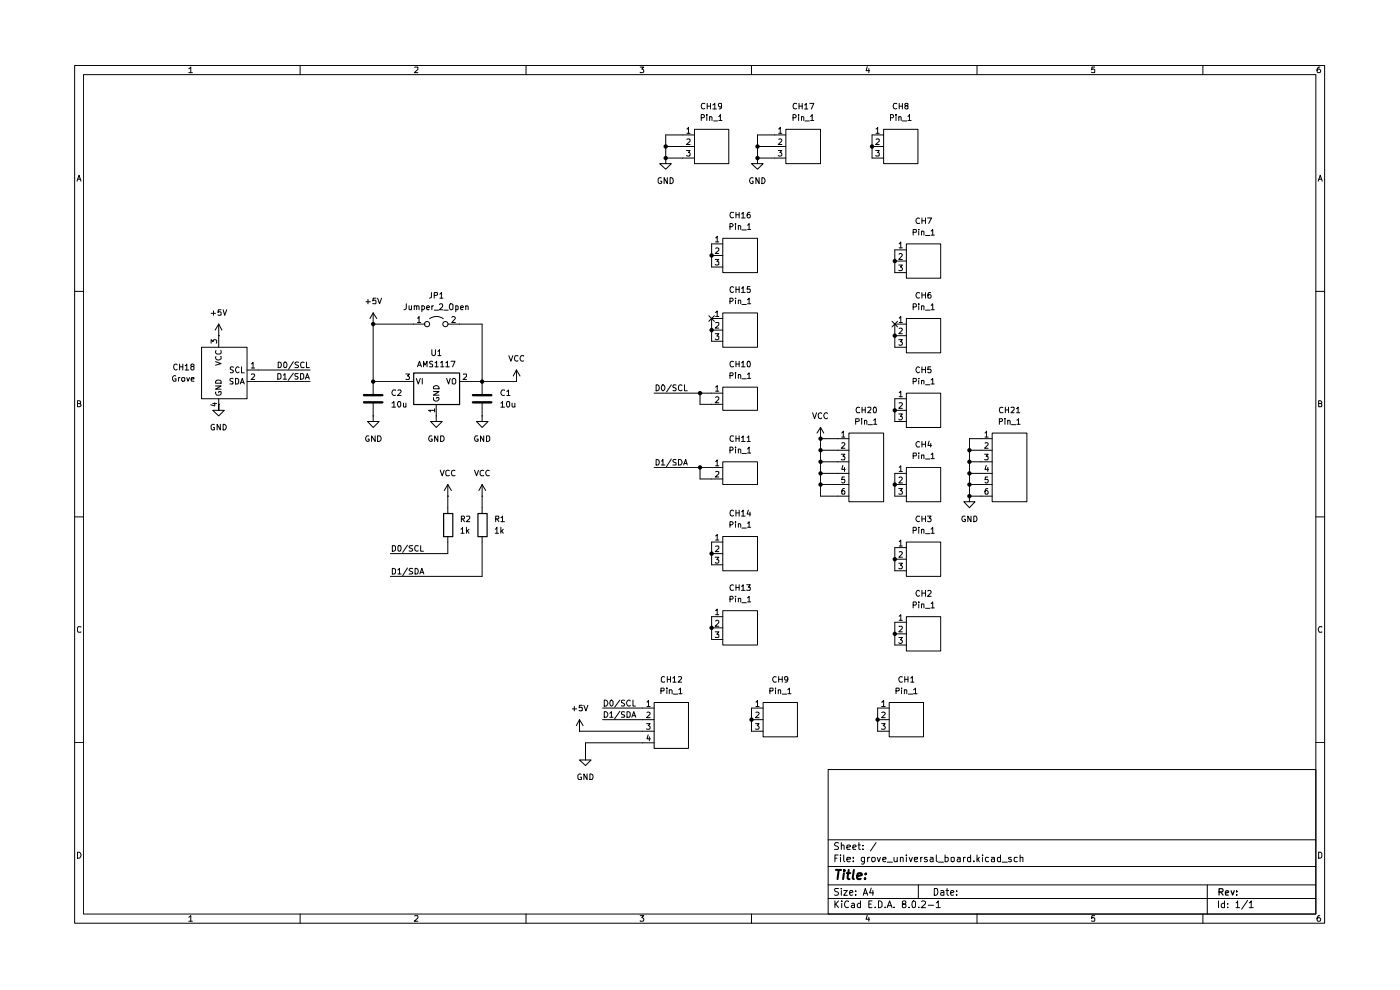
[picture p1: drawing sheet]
<svg xmlns="http://www.w3.org/2000/svg" width="297mm" height="210mm" viewBox="0 0 297 210" stroke-linecap="round" stroke-linejoin="round" font-family="sans-serif">
<g fill="none" stroke="#000" stroke-width=".21">
<path d="M15.8 13.9h265.2v181.9h-265.2zM17.7 15.8h261.4v178.1h-261.4zM40 14.6l.5-.4v1.2M40 15.4h.8M63.7 13.9v1.9M88 14.3l.6-.1v.5l-.7 .7h.7M111.6 13.9v1.9M135.8 14.2h.8l-.5 .4 .5 .3-.1 .4h-.7M159.4 13.9v1.9M184 14.1l-.3 .9h.8M184.3 14.6v.8M207.3 13.9v1.9"/>
<path d="M232.2 14.2h-.6v.6l.1-.2h.4l.1 .2v.5h-.6M255.2 13.9v1.9M280 14.2a.55 .55 0 0 0-.6 .5l.2 .7h.4l.2-.2v-.3l-.3-.3h-.2l-.3 .3M16.3 38.4l.5-1.2 .4 1.2M16.5 38h.6M140.3 37.8l-.3-.1-.4 .3v.6l.2 .3h.3l.3-.1v-.4h-.3M141.2 33.5v1.2h1.2l-1.2 1.2-1.2-1.2h1.2M141.2 33.5h.1M141.2 31.1h6.1M141.2 33.5h6.1M141.6 37.7v1.2l-.7-1.2v1.2M142.2 37.7a.64 .64 0 0 1 .6 .6 .64 .64 0 0 1-.6 .6z"/>
<path d="M145.6 31.9h.8l-.3 .4 .3 .2v.5h-.8M145.7 27.3h.2l.2-.3v1.3M145.7 29.6h.7v.4l-.8 .7h.8M145.7 28.3h.7M147.3 27.4h7.3v7.3h-7.3zM147.3 28.6h-6.1v4.9M148.8 25l.6-.1v-.5l-.6-.1v1.3M149.5 22l-.5-.1a.61 .61 0 0 0-.2 .8 .61 .61 0 0 0 .7 .3M149.9 24.3v.2M149.9 24.7v.9M150 22.5h.7M150 21.9v1.2"/>
<path d="M150.5 24.9l.2-.2 .3 .2v.7M150.5 24.7v.9M150.7 21.9v1.2M151.2 22.3l.4-.4v1.2M151.2 23.1h.8M151.4 25.7h.8M152.5 24.7l.3-.4v1.3M152.5 25.6h.7M153.1 22.4l-.2 .3h-.2l-.3-.3v-.3l.2-.2 .5 .1v.9l-.5 .2M159.8 37.8l-.2-.1a.6 .6 0 0 0-.6 .7 .6 .6 0 0 0 .8 .5v-.5h-.2M160.7 33.5v1.2h1.2l-1.2 1.2-1.3-1.2h1.3M160.7 33.5h.1"/>
<path d="M160.7 31.1h6M160.7 33.5h6M161 37.7v1.2l-.6-1.2v1.2M161.6 37.7a.64 .64 0 0 1 .7 .6 .64 .64 0 0 1-.7 .6zM165.1 31.9h.8l-.5 .4 .4 .1v.6h-.7M165.2 27.3l.3-.3v1.3M165.2 29.6l.4-.1 .3 .3-.8 .9h.8M165.2 28.3h.7M166.7 27.4h7.4v7.3h-7.4zM166.7 28.6h-6v4.9M168.2 25l.6-.1 .1-.3-.2-.3h-.5v1.3M169 22l-.5-.1a.61 .61 0 0 0-.3 .8 .61 .61 0 0 0 .8 .3"/>
<path d="M169.4 24.3v.2M169.4 24.7v.9M169.5 22.5h.7M169.5 21.9v1.2M170 24.9l.2-.2 .3 .2v.7M170 24.7v.9M170.2 21.9v1.2M170.7 22.3l.3-.4v1.2M170.7 23.1h.7M170.8 25.7h.9M171.8 21.9h.8l-.5 1.2M172 24.7l.3-.4v1.3"/>
<path d="M172 25.6h.6M185 31.1h2.5M185.8 31.9h.7l-.3 .4 .3 .2v.5h-.7M185.8 27.3l.4-.3v1.3M185.8 29.6h.7v.4l-.7 .7h.7M185.8 28.3h.7M187.5 27.4h7.2v7.3h-7.2zM187.5 28.6h-2.5v4.9h2.5M188.9 25l.6-.1v-.5l-.6-.1v1.3M190.1 24.3v.2M190.1 24.7v.9M190.2 22l-.5-.1a.61 .61 0 0 0-.2 .8 .61 .61 0 0 0 .7 .3"/>
<path d="M190.7 24.9l.1-.2 .4 .2v.7M190.7 24.7v.9M190.8 21.9v1.2M190.8 22.5h.6M191.4 25.7h1M191.4 21.9v1.2M192.2 22.4l-.3-.2 .2-.3h.4l.1 .5a.51 .51 0 0 0-.6 .6h.6v-.5l-.2-.1M192.6 24.7l.4-.4v1.3M192.6 25.6h.7M279.7 38.4l.4-1.2 .4 1.2M279.7 38h.6M151 54.2h2.3"/>
<path d="M151.7 55h.8l-.4 .5h.4v.6h-.8M151.8 50.5l.3-.4v1.2M151.8 52.7h.7v.4l-.8 .7h.8M151.8 51.3h.7M153.3 50.5h7.4v7.3h-7.4zM153.3 51.7h-2.3v4.9h2.3M154.9 48.1h.4l.2-.3-.2-.4h-.4v1.3M155.6 45.1l-.5-.1a.61 .61 0 0 0-.3 .8 .61 .61 0 0 0 .8 .3M156 47.4v.2M156 47.8v.9M156.1 45v1.2M156.1 45.6h.7"/>
<path d="M156.6 47.9l.4-.1 .1 .2v.7M156.6 47.8v.9M156.8 45v1.2M157.3 45.4l.4-.4v1.2M157.3 46.2h.8M157.4 48.8h.9M158.6 47.8l.3-.4v1.3M158.6 48.7h.7M159.1 45l-.4 .1-.2 .9a.35 .35 0 0 0 .3 .2 .35 .35 0 0 0 .4-.2v-.3a.35 .35 0 0 0-.4-.2 .35 .35 0 0 0-.3 .2M189.8 55.4h2.5M190.7 56.2h.7l-.4 .4 .4 .3v.3l-.1 .2-.6-.1M190.8 51.7l.3-.4v1.3"/>
<path d="M190.8 53.9l.4-.1 .2 .3-.7 .9h.7M190.8 52.6h.6M192.3 51.7h7.3v7.3h-7.3zM192.3 53h-2.5v4.8h2.5M193.7 49.3h.6l.1-.5-.7-.1v1.2M194.9 48.7v.1M194.9 49v.9M195.1 46.3a.61 .61 0 0 0-.8 .3 .61 .61 0 0 0 .3 .8l.5-.1M195.5 49.2l.2-.2 .3 .1v.8M195.5 49v.9M195.6 46.2v1.2M195.6 46.8h.7"/>
<path d="M196.3 50h1M196.3 46.2v1.2M196.8 46.2h.8l-.6 1.2M197.5 49l.4-.3v1.2M197.5 49.9h.7M15.8 61.8h1.9M37.3 79.8a.59 .59 0 0 0-.8 .3 .59 .59 0 0 0 .3 .8l.5-.1v-.4h-.2M37.6 77.4l-.3-.2a.6 .6 0 0 0-.5 .7 .6 .6 0 0 0 .7 .5l.1-.1M38.1 77.8h.7M38.1 77.2v1.3M38.8 77.2v1.3M39.3 77.6h.2l.1-.4v1.3"/>
<path d="M39.3 78.5h.7M40.7 77.7h-.1a.34 .34 0 0 1 .1-.4 .34 .34 0 0 1 .4 .1v.3h-.4l-.2 .3v.2l.2 .3 .4-.2v-.4l-.2-.2M42.8 73.7h9.6v10.9h-9.6zM44.8 72.8v-.7l.4 .4 .1-.4h.6v.7M44.8 66.5h.9M45.3 66v.9M45.7 76.7l1.2 .4-1.2 .4M45.8 75.6a.61 .61 0 0 0 .3 .8 .61 .61 0 0 0 .8-.3l-.1-.5M45.8 74.3v.1a.45 .45 0 0 0 .2 .7h.7l.2-.2-.1-.6M46.4 71.2h.1M46.4 68.8l-.8 1.2M46.4 68.8v4.9"/>
<path d="M46.4 68.8l.7 1.2M46.9 65.7h-.6l-.1 .6 .2-.2h.3l.2 .2v.5h-.7M47.3 65.7l.4 1.2 .4-1.2M49.5 77.9l-.5-.1-.1 .2v.3l.6 .4-.2 .4-.4-.1M50.7 78l-.2-.2a.65 .65 0 0 0-.6 .6 .65 .65 0 0 0 .6 .7l.2-.2M51.2 77.8v1.3h.6M52.4 78.5h13.4M53.3 77.2l.4-.3v1.2M53.3 79.4l.6-.1 .1 .4-.7 .8h.7M53.3 78.1h.7M58.9 79.2h.5l.2 .3v.7l-.3 .2h-.4zM59 76.8a.66 .66 0 0 1 .7 .4 .66 .66 0 0 1-.3 .8h-.4z"/>
<path d="M60.1 79.6l.4-.4v1.2M60.3 76.9l.2-.1a.84 .84 0 0 1 .2 1.2h-.3l-.2-.2zM62.2 79.2l-1.1 1.5M62.2 76.7l-1 1.6M63.2 79.2l-.6 .1v.4l.6 .4-.2 .3h-.4M63.3 76.9h-.6l-.1 .2 .6 .4 .1 .3-.1 .2h-.6M63.8 79.2h.5l.1 .3v.7l-.1 .2h-.5zM64.5 76.9l-.2-.1a.67 .67 0 0 0-.5 .5 .67 .67 0 0 0 .2 .7l.5-.1M65 76.8v1.2h.6M77.6 64h1M78.1 63.5v.9M79.2 68.8h.1"/>
<path d="M79.2 68.8h11M79.2 66.4l-.7 1.2M79.2 66.4v17.2M79.2 66.4l.7 1.2M79.8 63.2h-.6l-.1 .6 .1-.1h.4l.2 .1v.5h-.7M80.1 63.2l.4 1.2 .4-1.2M86.1 79.3h.8l-.5 .5 .5 .2-.1 .4h-.7M86.2 64.4v1l-.2 .2-.3 .1M86.8 64.9v.7l.3 .1 .2-.2M87.3 64.9v.8M87.9 65l.2-.1 .3 .1v.7M87.9 64.9v.8"/>
<path d="M88.4 65l.2-.1 .3 .1v.7M88.6 67.5h.1l.2-.4v1.3M88.6 77.8l.4-1.2 .4 1.2M88.6 68.4h.6M88.7 77.5h.5M89.5 64.9h.3l.3 .2v.3l-.3 .3-.3-.1M89.5 64.9v1.2M89.8 77.8v-1.2l.4 .9 .4-.9v1.2M90.5 65.3l.6-.1-.2-.3-.4 .1v.5l.2 .2 .3-.1M91.1 67.6a2.43 2.43 0 0 1 2.9 0M91.5 62.1v1l-.4 .1M91.6 74.2v1l.3 .2h.2l.3-.2v-1"/>
<path d="M91.6 64.9v.8M91.8 76.7l-.4-.1-.3 .3 .3 .3 .4 .2v.3l-.7 .1M91.9 64.9l-.3 .2M92.1 62.7l.7-.1v-.5h-.7v1.1M92.1 65.8h1M92.3 77l.3-.4v1.2M92.3 77.8h.7M92.9 74.5l.3-.3v1.2M92.9 75.4h.7M93.2 64.6l.2-.2h.3l.2 .2v.4l-.7 .7h.7M93.3 62.4l.3-.3v1.1M93.3 63.2h.7"/>
<path d="M93.5 77l.3-.4v1.2M93.5 77.8h.7M94.2 65.8h.9M94.6 77l.3-.4v1.2M94.6 77.8h.7M95 68.8h7.3v14.8M95.6 64.4l.5 .2v.9l-.5 .2a.86 .86 0 0 1 0-1.3zM95.7 76.6h.8l-.5 1.2M95.8 67.3l.2-.2h.4l.2 .3-.8 1h.8M96.7 64.9h.3l.2 .1v.5l-.2 .2-.3-.1M96.7 64.9v1.2M97.7 65.3l.6-.1-.2-.3-.4 .1v.5l.2 .2 .3-.1"/>
<path d="M98.3 79.4l.6-.1 .1 .5-.8 .7h.8M98.8 65l.2-.1 .3 .1v.7M98.8 64.9v.8M108 75.4l.4 1.2 .4-1.2M109.6 78.5l-.7 1.3M109.6 78.5v2.4M109.6 78.5l.7 1.3M109.9 75.5l-.5-.1a.61 .61 0 0 0-.3 .8 .61 .61 0 0 0 .8 .3M111.1 75.5l-.5-.1a.61 .61 0 0 0-.2 .8 .61 .61 0 0 0 .7 .3M150.4 67l1.2 1.2M151 70h2.3M151.6 67l-1.2 1.2"/>
<path d="M151.7 70.8h.8l-.4 .5 .4 .1v.5l-.3 .2h-.3l-.2-.2M151.8 66.3l.3-.3v1.1M151.8 68.5l.6-.1 .1 .5-.8 .7h.8M151.8 67.1h.7M153.3 66.4h7.4v7.3h-7.4zM153.3 67.6h-2.3v4.8h2.3M154.9 63.9h.4l.2-.2-.1-.4-.5-.1v1.2M154.9 79.7h.5l.1-.5-.1-.1h-.5v1.2M155.6 61l-.2-.2a.65 .65 0 0 0-.6 .6 .65 .65 0 0 0 .6 .7l.2-.2M155.6 76.7l-.2-.1a.67 .67 0 0 0-.5 .5 .67 .67 0 0 0 .2 .7l.5-.1M156 63.2v.1M156 79.1v.1"/>
<path d="M156 63.7v.7M156 79.4v.9M156.1 60.8v1.3M156.1 76.6v1.2M156.1 61.4h.7M156.1 77.2h.7M156.6 63.8l.5-.1v.7M156.6 79.6l.2-.2 .3 .1v.8M156.6 63.7v.7M156.6 79.4v.9M156.8 60.8v1.3M156.8 76.6v1.2"/>
<path d="M157.3 61.1h.2l.2-.3v1.3M157.3 77l.4-.4v1.2M157.3 77.8h.8M157.3 62.1h.8M157.4 64.6h.9M158.6 63.6l.3-.4v1.2M158.6 79.4l.3-.3v1.2M158.6 76.7l.3-.1a.86 .86 0 0 1 .1 1.2l-.4-.1zM158.6 64.4h.7M159.1 60.8h-.5l-.1 .6 .6-.1v.7l-.4 .1-.2-.2M189.2 68.2l1.2 1.1M189.8 71.2h2.5"/>
<path d="M190.4 68.2l-1.2 1.1M190.7 72.1h.7l-.4 .4 .3 .1v.6h-.6M190.8 67.5l.3-.4v1.3M190.8 69.7l.4-.1 .2 .3-.7 .9h.7M190.8 68.4h.6M192.3 67.6h7.3v7.2h-7.3zM192.3 68.8h-2.5v4.9h2.5M193.7 65.1l.7-.1v-.4l-.2-.2h-.5v1.3M194.9 64.4v.2M194.9 64.9v.8M195.1 62.1h-.5a.61 .61 0 0 0-.3 .8 .61 .61 0 0 0 .8 .3M195.1 78l-.3-.2a.65 .65 0 0 0-.5 .6 .65 .65 0 0 0 .5 .7l.3-.2"/>
<path d="M195.5 65l.2-.1h.3v.8M195.5 64.9v.8M195.6 62.1v1.1M195.6 77.8v1.3M195.6 62.6h.7M195.6 78.4h.7M196.3 65.8h1M196.3 62.1v1.1M196.3 77.8v1.3M197.4 62.1h-.4l-.1 .2v.9h.5v-.6l-.4-.1-.1 .2M197.4 77.8h-.5v.6l.5-.1a.45 .45 0 0 1 0 .6 .45 .45 0 0 1-.5 .1v-.1M197.5 64.8l.4-.4v1.3"/>
<path d="M197.5 65.7h.7M279.1 61.8h1.9M16.4 85.6h.6v-.5l-.6-.1v1.3h.5l.3-.4-.3-.3M37.8 80.1v.8M38.2 80.1l-.4 .2M38.7 80.1h.4v.8h-.4l-.2-.2v-.4zM39.6 80.1l.3 .8 .3-.8M40.6 80.4h.5v-.3h-.5v.2v.6h.5M45.1 85.6h.9M45.5 90.1a.45 .45 0 0 0-.7 .2v.6l.2 .3h.5v-.5h-.2M45.6 85.4v.7l-.9-.2M45.7 81.9h1.2l-1.2 .7h1.2"/>
<path d="M45.8 83.1l-.1 .3 .3 .4h.7l.2-.2-.1-.5h-.4v.2M45.9 80.7h.8l.2 .2v.4h-1.2zM46.4 84.6v2.4h-1.3l1.3 1.2 1.2-1.2h-1.2v-1.2M46.4 85.8h.1M46.7 90v1.2l-.6-1.2v1.2M47.3 90a.66 .66 0 0 1 .7 .4 .66 .66 0 0 1-.2 .8h-.5zM49.4 80.4h-.5v.4l.5 .1v.4v.2h-.6M50 80.3h.3l.3 .2v.7l-.1 .3h-.5zM51 81.5l.4-1.2 .4 1.2M51.1 81.1h.6M52.4 80.9h13.4M60.1 80.4h.7"/>
<path d="M64.8 80.4l.4-1.2 .4 1.2M64.9 80.1h.6M78.2 92.5h-.4a.61 .61 0 0 0-.3 .7 .61 .61 0 0 0 .8 .4v-.5h-.2M79.2 88.2v1.2h1.2l-1.2 1.3-1.2-1.3h1.2M79.2 88.2h.1M79.2 85.5v2.7M79.2 80.9h8.5M79.6 92.5v1.1l-.8-1.1v1.1M80.1 92.5h.5a.66 .66 0 0 1 .2 .8 .66 .66 0 0 1-.7 .3zM83.1 85.5l.5-.3v1.2M83.1 86.4h.8M83.9 82.8l-.5-.1a.61 .61 0 0 0-.2 .8 .61 .61 0 0 0 .7 .3"/>
<path d="M84.4 82.8l.6-.1 .1 .4-.8 .8h.8M84.5 85.2h.3l.2 .1v.8l-.2 .3a.71 .71 0 0 1-.3-1.2zM85.6 85.5v.8l.3 .1 .2-.2M86.1 85.5v.9M88.3 80.3l.4 1.2 .5-1.2M89.6 80.3v1.2M91.6 92.5h-.4a.61 .61 0 0 0-.3 .7 .61 .61 0 0 0 .8 .4v-.5h-.3M91.9 84.3v.5a.61 .61 0 0 0 .8 .3 .61 .61 0 0 0 .4-.8h-.5v.2M91.9 83.1h1.2l-1.2 .7h1.2M91.9 82a.66 .66 0 0 1 .8-.2 .66 .66 0 0 1 .4 .7h-1.2zM92.2 87h-1.3l.4 .2v.2M92.2 86.7v.7"/>
<path d="M92.5 88.2v1.2h1.3l-1.3 1.3-1.1-1.3h1.1M92.5 88.2h.1M92.5 85.8v2.4M92.9 92.5v1.1l-.7-1.1v1.1M93.4 99.7l.4 1.2 .4-1.2M93.5 92.5h.5a.66 .66 0 0 1 .2 .8 .66 .66 0 0 1-.7 .3zM94.7 80.3l.5 1.2 .3-1.2M95.3 99.8a.45 .45 0 0 0-.7 .2v.7l.1 .2 .6-.1M95.9 80.4l.5-.1a.86 .86 0 0 1 .1 1.2h-.4l-.2-.2zM96.5 99.8l-.2-.1a.67 .67 0 0 0-.5 .6 .67 .67 0 0 0 .2 .6l.5-.1M97.5 80.9h12.1M100.7 99.7l.4 1.2 .4-1.2"/>
<path d="M101.3 92.5h-.4a.61 .61 0 0 0-.2 .7 .61 .61 0 0 0 .7 .4v-.5h-.2M102.3 88.2v1.2h1.2l-1.2 1.3-1.2-1.3h1.2M102.3 88.2h.1M102.3 85.5v2.7M102.6 99.8l-.3-.1-.4 .3v.7l.2 .2 .5-.1M102.6 92.5v1.1l-.7-1.1v1.1M103.2 92.5h.5l.2 .2v.7l-.4 .2h-.3zM103.8 99.8a.61 .61 0 0 0-.8 .3 .61 .61 0 0 0 .3 .8l.5-.1M106.3 85.5l.3-.3v1.2M106.3 86.4h.7M107 82.8l-.5-.1a.61 .61 0 0 0-.2 .8 .61 .61 0 0 0 .7 .3M107.5 85.3l.5-.1 .1 .1v.8l-.2 .3-.4-.2z"/>
<path d="M107.5 83.1l.4-.4v1.2M107.5 83.9h.7M108.6 85.5v.7l.2 .2 .4-.2M109.2 85.5v.9M109.6 80.9h.1M138.8 99.1h14.5M138.8 83.4h14.5M139.2 81.6a.64 .64 0 0 1 .7 .7 .64 .64 0 0 1-.7 .6zM139.2 97.5a.66 .66 0 0 1 .6 .4 .66 .66 0 0 1-.2 .7h-.4zM140.3 97.8h.2l.1-.3v1.1M140.3 98.6h.8M140.5 81.7l.1-.1a.68 .68 0 0 1 .5 .7 .68 .68 0 0 1-.5 .6 .81 .81 0 0 1-.1-1.2z"/>
<path d="M142.4 81.6l-1 1.5M142.4 97.4l-1 1.6M143.4 81.7l-.4-.1-.3 .3 .1 .3 .6 .2v.3l-.1 .2-.6-.1M143.4 97.5h-.4l-.3 .2 .1 .3 .6 .2v.4h-.7M143.9 97.5a.66 .66 0 0 1 .8 .3 .66 .66 0 0 1-.3 .8h-.5zM144.7 81.8l-.3-.2-.5 .4v.6l.2 .2 .3 .1 .3-.2M145 98.6l.5-1.1 .3 1.1M145.1 98.3h.6M145.2 81.6v1.3h.6M148.5 99.1v2.5h4.8M148.5 83.4v2.4h4.8M151.8 97.9l.3-.4v1.3"/>
<path d="M151.8 82.1l.3-.3v1.2M151.8 84.3l.4-.1 .3 .1v.4l-.8 .7h.8M151.8 98.8h.7M151.8 83h.7M153.3 98h7.4v4.8h-7.4zM153.3 82.1h7.4v4.9h-7.4zM154.9 95.5l.5-.1 .1-.3-.2-.3h-.4v1.3M155.6 92.5h-.5a.61 .61 0 0 0-.3 .7 .61 .61 0 0 0 .8 .4M156 94.8v.2M156 95.3v.8M156.1 93.1h.7M156.1 92.5v1.1"/>
<path d="M156.6 95.4l.2-.1 .3 .1v.7M156.6 95.3v.8M156.8 92.5v1.1M157.3 92.8l.4-.3v1.1M157.3 93.6h.8M157.4 96.2h.9M157.4 80.4h.9M158.5 92.8l.3-.3v1.1M158.5 93.6h.7M158.6 95.3l.3-.5v1.3M158.6 96.1h.7M158.6 80.3h.7"/>
<path d="M172.4 87.5l.4 1.3 .4-1.3M174.1 93.1h.1M174.1 90.7l-.8 1.2M174.1 90.7v14.5h6M174.1 90.7l.7 1.2M174.1 93.1h6M174.1 95.5h6M174.1 98h6M174.3 87.7l-.2-.2a.65 .65 0 0 0-.5 .7 .65 .65 0 0 0 .5 .6l.2-.2M175.5 87.7l-.2-.2a.64 .64 0 0 0-.5 .7 .64 .64 0 0 0 .5 .6l.2-.2M178.5 96.4h.7l-.4 .4 .4 .2v.5h-.7M178.6 91.9l.3-.5v1.3"/>
<path d="M178.6 94l.4-.1 .2 .3-.7 .9h.7M178.6 92.7h.6M178.8 98.7l-.2 .9h.7M179.2 99.1v.9M180.1 91.9h7.4v14.5h-7.4zM181.5 89.4l.7-.1 .1-.3-.2-.2h-.6v1.2M182.4 86.4h-.3a.67 .67 0 0 0-.5 .5 .67 .67 0 0 0 .3 .6h.5M182.8 88.8v.1M182.8 89.2v.8M182.9 86.4v1.1M182.9 87h.7M183.4 89.3l.2-.1 .3 .1v.7"/>
<path d="M183.4 89.2v.8M183.6 86.4v1.1M184.1 86.4h.6v.5l-.6 .6h.6M184.2 90.1h.9M185.3 89.2l.4-.4v1.2M185.3 86.4h.4a.86 .86 0 0 1 .1 1.1h-.5zM185.3 90h.7M189.8 87h2.5M190.7 87.8h.7l-.4 .5 .3 .1 .1 .4-.2 .3h-.4l-.1-.2M190.8 83.3l.3-.3v1.2M190.8 85.5l.5-.1 .1 .4-.7 .8h.7M190.8 99.1l.3-.3v1.2"/>
<path d="M190.8 84.2h.6M190.8 100h.6M192.3 83.4h7.3v7.3h-7.3zM192.3 99.1h7.3v7.3h-7.3zM192.3 84.6h-2.5v4.8h2.5M193.7 80.9h.5l.2-.1v-.4l-.7-.1v1.2M193.7 96.7h.6l.1-.5-.7-.1v1.2M194.9 80.3v.1M194.9 96.1v.1M194.9 80.7v.8M194.9 96.5v.8M195.1 93.7a.61 .61 0 0 0-.8 .3 .61 .61 0 0 0 .3 .8l.5-.1"/>
<path d="M195.5 80.8h.5v.7M195.5 96.6l.5-.1v.8M195.5 80.7v.8M195.5 96.5v.8M195.6 93.6v1.2M195.6 94.2h.7M196.3 81.6h1M196.3 97.4h1M196.3 93.6v1.2M197.1 93.6l-.2 .9h.7M197.4 94.1v.7M197.5 80.6l.4-.3v1.2"/>
<path d="M197.5 96.4l.4-.3v1.2M197.5 81.5h.7M197.5 97.3h.7M205.7 95.5h4.8M205.7 98h4.8M208.9 96.4h.7l-.4 .4 .4 .2v.5h-.7M209 91.9l.3-.5v1.3M209 94l.4-.1 .2 .3-.7 .9h.7M209 92.7h.6M209.2 98.7l-.2 .9h.7M209.6 99.1v.9M210.5 91.9h7.3v14.5h-7.3z"/>
<path d="M210.5 93.1h-4.8v12.1M212 89.4l.6-.1 .1-.3-.2-.2h-.5v1.2M212.8 86.4h-.3a.67 .67 0 0 0-.5 .5 .67 .67 0 0 0 .3 .6h.5M213.2 88.8v.1M213.2 89.2v.8M213.3 87h.7M213.3 86.4v1.1M213.8 89.3l.2-.1 .3 .1v.7M213.8 89.2v.8M214 86.4v1.1M214.5 86.4h.6v.5l-.6 .6h.6M214.5 90.1h1"/>
<path d="M215.6 86.7l.4-.3v1.1M215.6 87.5h.7M215.7 89.2l.4-.4v1.2M215.7 90h.7M279.7 85.6h.5l.2-.3-.2-.3h-.5v1.3h.5l.2-.1v-.4l-.2-.2M15.8 109.6h1.9M83.2 115.7h.5l.2 .3v.6a.52 .52 0 0 1-.7 .3zM84.6 115.7h.3a.91 .91 0 0 1-.1 1.2l-.4-.2v-.8zM86.4 115.7l-1 1.5M87.5 115.7h-.5l-.2 .2 .2 .3 .5 .2v.4h-.7M88.7 115.8l-.5-.1a.67 .67 0 0 0-.2 .7 .67 .67 0 0 0 .5 .5l.2-.1M89.2 115.7v1.2h.6"/>
<path d="M95 105.2h.1M95 113.8v3.6h-12.2M95 102.8l-.8 1.3M95 102.8v6.1M95 102.8l.8 1.3M97.8 112.3l.3-.5v1.3M97.8 113.1h.7M97.9 110.1h.5l.2-.5-.2-.1h-.5v1.2M98.1 110.1l.5 .6M99 109.6l.6-.1 .1 .5-.8 .7h.8M99 111.8v1.3M99.1 112.6l.4 .5"/>
<path d="M99.5 112.3l-.5 .5M102.3 105.2h.1M102.3 102.8l-.7 1.3M102.3 102.8v6.1M102.3 113.8v8.5h-19.5M102.3 102.8l.7 1.3M105.1 112.3l.3-.5v1.3M105.1 113.1h.7M105.2 110.1h.6v-.6h-.6v1.2M105.4 110.1l.4 .6M106.3 109.8l.3-.3v1.2M106.3 111.8v1.3"/>
<path d="M106.3 110.7h.7M106.4 112.6l.4 .5M106.8 112.3l-.5 .5M151 117.4h2.3M151.7 118.2h.8l-.4 .5 .4 .1v.5l-.3 .2h-.3l-.2-.2M151.8 113.7l.3-.3v1.2M151.8 115.9l.6-.1 .1 .5-.8 .7h.8M151.8 100.1h.7v.4l-.8 .7h.8M151.8 114.6h.7M153.3 113.8h7.4v7.3h-7.4zM153.3 115h-2.3v4.8h2.3M154.9 111.3h.4l.2-.2-.1-.4h-.5v1.1"/>
<path d="M155.6 108.4l-.2-.2a.65 .65 0 0 0-.5 .6 .65 .65 0 0 0 .5 .7l.2-.2M156 110.7h.1M156 111.1v.7M156.1 108.2v1.3M156.1 108.8h.7M156.6 111.2l.4-.1 .1 .2v.5M156.6 111.1v.7M156.8 108.2v1.3M157.3 108.5h.2l.2-.3v1.3M157.3 109.5h.8M157.4 112h.9M158.6 111l.3-.3v1.1"/>
<path d="M158.6 111.8h.7M158.8 108.2l-.3 .9h.8M159.1 108.6v.9M174.1 100.4h6M174.1 102.8h6M179.2 101.2h-.6v.6l.6-.1v.7h-.5l-.1-.1M179.2 103.6l-.5 .1-.1 .4v.7h.6v-.7h-.4l-.2 .2M189.8 118.6h2.5M189.8 102.8h2.5M190.7 119.5h.7l-.4 .4 .4 .2-.1 .5h-.6M190.7 103.6h.7l-.4 .5 .4 .2v.3l-.1 .2-.6-.1M190.8 114.9l.3-.3v1.2"/>
<path d="M190.8 117.1l.4-.1 .2 .3-.7 .9h.7M190.8 101.3l.4-.1 .2 .3-.7 .9h.7M190.8 115.8h.6M192.3 115h7.3v7.3h-7.3zM192.3 116.2h-2.5v4.9h2.5M192.3 100.4h-2.5v4.8h2.5M193.7 112.5l.7-.1v-.4l-.2-.2h-.5v1.3M194.9 111.8v.2M194.9 112.3v.8M195.1 109.6l-.5-.1a.61 .61 0 0 0-.3 .8 .61 .61 0 0 0 .8 .3M195.5 112.4l.2-.1 .3 .1v.7M195.5 112.3v.8"/>
<path d="M195.6 109.5v1.2M195.6 110.1h.7M196.3 113.2h1M196.3 109.5v1.2M196.8 109.5h.7l-.4 .4 .4 .3-.1 .4h-.6M197.5 112.3l.4-.5v1.3M197.5 113.1h.7M204.7 109.5h-.4a.61 .61 0 0 0-.3 .8 .61 .61 0 0 0 .8 .3v-.4h-.2M205.7 105.2v1.2h1.1l-1.1 1.3-1.2-1.3h1.2M205.7 105.2h.1M205.7 100.4h4.8M205.7 102.8h4.8"/>
<path d="M205.7 105.2h4.8M206 109.5v1.2l-.7-1.2v1.2M206.6 109.5h.4a.66 .66 0 0 1 .2 .7 .66 .66 0 0 1-.6 .5zM209.6 101.2h-.6v.6l.6-.1v.7h-.5l-.1-.1M209.6 103.6l-.5 .1-.1 .4v.7h.6v-.7h-.4l-.2 .2M279.1 109.6h1.9M17.2 133l-.6-.1-.2 .3v.7l.2 .2 .6-.1M83.2 120.6l.7 .2v.7l-.2 .3h-.5zM84.4 120.9l.4-.3v1.2M84.4 121.8h.7M86.4 120.5l-1 1.6M87.5 120.7h-.6l-.1 .2 .6 .3 .1 .4-.1 .2h-.6"/>
<path d="M88.1 120.6a.66 .66 0 0 1 .6 .4 .66 .66 0 0 1-.2 .8h-.4zM89.1 121.8l.4-1.2 .4 1.2M89.2 121.4h.5M151 133.2h2.3M151.7 134h.8l-.4 .5 .4 .1v.5h-.8M151.8 129.5l.3-.3v1.2M151.8 131.7l.4-.1 .3 .1v.4l-.8 .7h.8M151.8 130.4h.7M153.3 129.5h7.4v7.3h-7.4zM153.3 130.8h-2.3v4.8h2.3M154.9 127.1h.5l.1-.2-.1-.3-.5-.1v1.2M155.6 124.1l-.2-.1a.67 .67 0 0 0-.5 .5 .67 .67 0 0 0 .2 .7l.5-.1"/>
<path d="M156 126.5v.1M156 126.9v.8M156.1 124v1.2M156.1 124.6h.7M156.6 127l.5-.1v.8M156.6 126.9v.8M156.8 124v1.2M157.3 124.4l.4-.4v1.2M157.3 125.2h.8M157.4 127.8h.9M158.4 124h.8l-.4 .5h.3v.7l-.7-.1M158.6 126.8l.3-.3v1.2"/>
<path d="M158.6 127.7h.7M189.8 134.5h2.5M190.7 135.2h.7l-.4 .5 .3 .1 .1 .4-.2 .3h-.4l-.1-.2M190.8 130.7l.3-.3v1.2M190.8 132.9l.5-.1 .1 .4-.7 .8h.7M190.8 131.6h.6M192.3 130.8h7.3v7.3h-7.3zM192.3 132h-2.5v4.8h2.5M193.7 128.4h.5l.2-.2v-.4l-.2-.1h-.5v1.2M194.9 127.7v.1M194.9 128.1v.8M195.1 125.4l-.3-.2a.6 .6 0 0 0-.5 .7 .6 .6 0 0 0 .7 .5l.1-.1"/>
<path d="M195.5 128.2h.5v.7M195.5 128.1v.8M195.6 125.2v1.3M195.6 125.8h.7M196.3 129h1M196.3 125.2v1.3M196.9 125.4l.4-.2 .2 .4-.7 .9h.7M197.5 128l.4-.3v1.2M197.5 128.9h.7M280.4 133l-.5-.1-.2 .5 .2 .7 .5-.1M15.8 157.5h1.9M121.4 150.4h.9"/>
<path d="M121.8 149.9v.9M122.9 155.1h.1M122.9 152.7l-.6 1.2M122.9 152.7v2.4M122.9 152.7l.8 1.2M122.9 155.1h15.9M123.5 149.6h-.6v.5h.6v.6h-.6M123.9 149.6l.4 1.2 .4-1.2M124.2 159.9v1.3h1.2l-1.2 1.2-1.3-1.2h1.3M124.2 159.9h.1M127.8 150.2h11M127.8 152.7h11"/>
<path d="M128.2 148.5a.65 .65 0 0 1 .8 .6 .65 .65 0 0 1-.8 .7zM128.2 151a.66 .66 0 0 1 .7 .4 .66 .66 0 0 1-.2 .7h-.5zM129.4 151.3l.3-.3v1.1M129.4 152.1h.6M129.5 148.7l.3-.2 .2 .3v.7l-.2 .3a.72 .72 0 0 1-.3-1.1zM131.5 148.5l-1.1 1.5M131.5 150.9l-1.1 1.6M132.5 148.6l-.4-.1-.3 .2v.3l.7 .4-.2 .4-.5-.1M132.5 151h-.7v.5l.6 .1 .1 .2-.1 .3h-.6M133 151h.4l.3 .2v.7l-.2 .2h-.5zM133.7 148.7l-.2-.2a.64 .64 0 0 0-.6 .6 .64 .64 0 0 0 .6 .7l.2-.2M134 152.1l.5-1.1 .4 1.1"/>
<path d="M134.2 151.8h.6M134.3 148.5v1.3h.5M137.2 153.5h.7l-.4 .4 .4 .3-.1 .4h-.6M137.2 148.9l.4-.3v1.3M137.2 151.1l.5-.1 .2 .4-.7 .8h.7M137.2 149.9h.7M137.5 155.9l-.3 .8h.8M137.8 156.3v.8M138.8 149h7.3v9.8h-7.3zM138.8 157.6h-14.6v2.3M140.2 146.6l.7-.1v-.4l-.7-.1v1.2M141 143.6a.45 .45 0 0 0-.7 .2v.6l.2 .3 .5-.1"/>
<path d="M141.5 146v.1M141.5 146.3v.9M141.6 143.5v1.2M141.6 144.1h.6M142 146.5l.2-.2 .4 .2v.7M142 146.3v.9M142.2 143.5v1.2M142.7 143.9l.4-.4v1.2M142.7 144.7h.7M142.8 147.2h1M143.9 143.6l.5-.1 .2 .4-.7 .8h.7M144 146.3l.4-.3v1.2"/>
<path d="M144 147.2h.7M159.4 152.7h2.5M160.3 153.5h.7l-.4 .4 .4 .3v.4h-.7M160.4 148.9l.3-.3v1.3M160.4 151.1l.4-.1 .2 .4-.7 .8h.7M160.4 149.9h.6M161.9 149h7.3v7.3h-7.3zM161.9 150.2h-2.5v4.9h2.5M163.3 146.6l.7-.1v-.4l-.7-.1v1.2M164.5 146v.1M164.5 146.3v.9M164.7 143.6a.61 .61 0 0 0-.8 .3 .61 .61 0 0 0 .3 .8l.5-.1"/>
<path d="M165.1 146.5l.2-.2 .3 .1v.8M165.1 146.3v.9M165.2 144.1h.7M165.2 143.5v1.2M165.9 147.2h1M165.9 143.5v1.2M167.1 146.3l.4-.3v1.2M167.1 144l-.1 .2-.4 .1-.1-.2v-.5l.4-.1 .2 .3-.1 .8-.5 .1M167.1 147.2h.7M186.2 152.7h2.4M187 148.9l.5-.3v1.3M187 151.1l.5-.1 .3 .3-.8 .9h.8"/>
<path d="M187 153.5h.8l-.4 .4 .4 .3-.1 .4h-.7M187 149.9h.8M188.6 149h7.3v7.3h-7.3zM188.6 150.2h-2.4v4.9h2.4M190.1 146.6l.7-.1v-.4l-.7-.1v1.2M191.3 146v.1M191.3 146.3v.9M191.4 143.6a.61 .61 0 0 0-.7 .3 .61 .61 0 0 0 .2 .8l.5-.1M191.9 146.5l.1-.2 .4 .1v.8M191.9 146.3v.9M191.9 144.1h.7M191.9 143.5v1.2"/>
<path d="M192.6 143.5v1.2M192.7 147.2h.9M193.2 143.9l.3-.4v1.2M193.2 144.7h.7M193.8 146.3l.4-.3v1.2M193.8 147.2h.8M279.1 157.5h1.9M123.3 164.3a.45 .45 0 0 0-.7 .1v.7l.2 .3 .6-.1v-.5h-.3M124.5 164.2v1.2l-.6-1.2v1.2M125.1 164.2a.66 .66 0 0 1 .7 .4 .66 .66 0 0 1-.2 .8h-.5zM175.7 163.2h103.4v30.7h-103.4zM175.7 178.1h103.4"/>
<path d="M177.9 178.8l-.6-.1-.3 .4 .1 .2a.56 .56 0 0 1 .6 .3 .56 .56 0 0 1 0 .6h-.7M178.5 179.4l.1-.2 .5 .2v.8M178.5 178.7v1.5M179.7 179.7l.7-.1-.1-.3-.4-.1-.2 .2v.8h.6M180.9 179.7l.7-.1-.2-.4h-.3l-.2 .2v.6l.1 .2h.5M182 179.2h.5M182.2 178.7v1.3l.1 .2h.2M183.1 179.3v.1M185.8 178.7l-1.1 1.8M16.4 180.8a.65 .65 0 0 1 .8 .6 .65 .65 0 0 1-.8 .6zM40 194.6l.5-.4v1.2M40 195.4h.8"/>
<path d="M63.7 193.9v1.9M88 194.3l.6-.1v.5l-.7 .7h.7M111.6 193.9v1.9M135.8 194.2h.8l-.5 .5 .5 .2-.1 .4h-.7M159.4 193.9v1.9M175.7 190.6h103.4M175.7 187.7h103.4M175.7 183.8h103.4M177.1 191.1v1.4M177.1 182h.4M177.3 191.8l.6 .7M177.8 181.4h-.7v1.4"/>
<path d="M177.9 188.5l-.8 .1v.4l.6 .2 .2 .4-.4 .3-.5-.1M177.9 191.1l-.8 .8M178.3 181.4v.1M178.3 181.9v.9M178.5 188.5v.1M178.5 188.9v1M178.6 191.1v.2M178.6 191.6v.9M179 188.9h.7l-.7 1h.7M179 181.4v1.1l.2 .3M179.7 182.3l.7-.1-.1-.3h-.6v.1v.7h.6M180 191.3v-.1a.7 .7 0 0 0-.9 .5 .7 .7 0 0 0 .6 .8l.3-.1"/>
<path d="M180.3 189.4l.6-.2-.1-.3-.5 .1v.7l.1 .2 .4-.1M180.7 191.7l.4-.1 .2 .2v.7M181 182.6v.2M181 181.9v.1M181.3 191.9l-.7 .3 .2 .3 .5-.1M181.5 189.7v.2M181.5 189v.1M182.5 191.7a.45 .45 0 0 0-.6 .2l.1 .5h.5M182.5 191.1v1.4M183.1 180.1v.1M183.1 189.9l.5-1.4 .5 1.4M183.2 189.5h.8"/>
<path d="M183.4 182.7l-.4 .1-.3-.3 .2-.6h.5v1.1l-.3 .3-.3-.1M184 194.1l-.3 .9h.8M184.1 181.9v.9M184.3 194.6v.8M184.3 191.8h.5M184.5 181.9h-.3l-.1 .2M184.8 188.4l-.3 1h.8M185 191.1h-.7v1.4h.7M185 181.9h.5l.2 .6a.45 .45 0 0 1-.7 .2zM185.2 188.9v1M185.7 192.4v.1M186.1 181.9l.3 .9 .4-.9"/>
<path d="M186.4 191.1h.3l.4 .3v.8l-.4 .3h-.3zM187.3 182.3l.7-.1-.1-.3h-.5l-.1 .1 .1 .7h.5M187.8 192.4v.1M188.2 192.5l.5-1.4 .5 1.4M188.2 182.9h1.1M188.4 192.1h.7M189.7 192.4v.1M189.7 181.9v.6a.37 .37 0 0 0 .3 .3 .37 .37 0 0 0 .3-.2M190.3 181.9v.9M191 182l.5-.1 .1 .9M191 181.9v.9M191.7 191.8l-.3-.2v-.3l.3-.2 .4 .1v.5l-.7 .2v.5a.48 .48 0 0 0 .7 0 .48 .48 0 0 0 0-.6h-.2"/>
<path d="M192.3 181.4v.1M192.3 181.9v.9M192.9 192.4v.1M192.9 181.9l.3 .9 .3-.9M193.5 191.3l.4-.2 .3 .2-.1 1.1h-.6zM194 182.3l.7-.1v-.3h-.6l-.1 .1 .1 .7h.6M194.8 187.7v2.9M194.9 192.4v.1M195.3 181.9v.9M195.5 191.3l.2-.2h.3l.3 .4v.3l-.9 .7h.9M195.7 181.9h-.3l-.1 .2M196.7 181.9h-.5l-.1 .1 .6 .4v.3h-.6"/>
<path d="M196.9 192h1.1M197.4 181.9h.5l.1 .9M198 182.2h-.6l-.1 .3 .1 .3 .6-.1M198.2 188.5h.5a.83 .83 0 0 1 .2 .9 .83 .83 0 0 1-.7 .5zM198.6 191.5l.5-.4v1.4M198.6 181.4v1.1l.3 .3M198.6 192.5h.9M199.1 182.9h1.1M199.6 189h.6v.9M200.2 189.2l-.6 .2v.4h.6M200.5 181.9h.5l.2 .2v.4l-.3 .3-.4-.1M200.5 181.4v1.4"/>
<path d="M200.7 188.9h.6M200.9 188.5v1.2l.4 .2M201.7 189.4l.7-.2-.1-.2-.5-.1-.1 .2 .1 .7h.5M201.8 182h.6v.7l-.4 .1-.2-.2zM202.9 189.7v.2M202.9 189v.1M203.1 181.9h.5l.1 .9M203.7 182.2h-.5l-.2 .3 .2 .3 .5-.1M204.4 181.9v.9M204.8 181.9h-.2l-.2 .2M205.9 181.9h-.6l-.1 .2 .1 .6h.6M205.9 181.4v1.4"/>
<path d="M206.6 182.6v.2M207.3 181.4v1.4M207.3 193.9v1.9M207.4 182.2l.4 .6M207.8 181.9l-.5 .5M208.5 181.4v.1M208.5 181.9v.9M209.7 181.9h-.5l-.2 .2v.4l.3 .3 .4-.1M210.3 181.9h.6l.1 .9M211 182.2l-.7 .1v.4h.7M212.3 181.9h-.6l-.1 .2 .1 .6h.6M212.3 181.4v1.4"/>
<path d="M212.6 182.9h1.1M214.5 181.9h-.5v.1l.5 .4v.3h-.5M215.8 181.9h-.6l-.1 .2 .1 .6h.6M216.4 182l.6-.1v.9M216.4 181.4v1.4M232.2 194.2h-.6v.6l.1-.1h.4l.1 .1v.5h-.6M255.2 193.9v1.9M256.1 187.7v6.2M258.5 191.1v1.4M259.8 191.7l-.5-.1-.2 .3 .1 .5h.6M259.8 191.1v1.4M260.4 192.4v.1"/>
<path d="M260.4 191.7v.1M262.2 191.5l.4-.4v1.4M262.2 192.5h.8M264.7 191l-1.3 1.9M265 191.5l.3-.2 .1-.2v1.4M265 192.5h.9M279.7 180.8h.4l.3 .3v.6l-.3 .3h-.4zM280 194.2a.55 .55 0 0 0-.6 .5l.2 .7h.4l.2-.2v-.3l-.3-.2h-.2l-.3 .2"/>
<circle cx="90.6" cy="68.8" r=".55"/>
<circle cx="94.5" cy="68.8" r=".55"/>
</g>
<path d="M87.8 79.1h9.7v6.7h-9.7zM94.1 108.9h2v4.9h-2zM101.4 108.9h1.9v4.9h-1.9zM258.6 189.2h.7l.2-.3-.1-.3-.8-.1v1.4M259 189.2l.5 .7M260 189.4l.6-.1-.1-.4-.4 .1-.1 .7 .1 .2h.5M261.2 188.9l.3 1 .3-1M262.3 189.8v.1M262.3 189v.2" fill="none" stroke="#000" stroke-width=".25"/>
<path d="M177.3 184.5h1.1M177.9 184.5l-.2 2M179 185.2l-.1 1.3M179.1 184.5v.3M179.6 185.2h.8M180 184.5l-.2 1.7 .4 .3M181.1 184.5l-.2 1.7 .2 .3M181.8 185.9l1-.3v-.3a.6 .6 0 0 0-.9 .2v.9h.7M183.5 186.3v.2M183.7 185.3l.1 .1-.2 .1 .1-.2-.1 .2" fill="none" stroke="#000" stroke-width=".42"/>
<path d="M77.2 85.3h3.9M77.2 83.8h3.9M100.3 85.3h3.9M100.3 83.8h3.9" fill="none" stroke="#000" stroke-width=".51"/>
<g fill="#000">
<circle cx="141.2" cy="31.1" r=".47"/>
<circle cx="141.2" cy="33.5" r=".47"/>
<circle cx="160.7" cy="33.5" r=".47"/>
<circle cx="160.7" cy="31.1" r=".47"/>
<circle cx="185" cy="31.1" r=".47"/>
<circle cx="151" cy="54.2" r=".47"/>
<circle cx="189.8" cy="55.4" r=".47"/>
<circle cx="79.2" cy="68.8" r=".47"/>
<circle cx="151" cy="70" r=".47"/>
<circle cx="189.8" cy="71.2" r=".47"/>
<circle cx="79.2" cy="80.9" r=".47"/>
<circle cx="102.3" cy="80.9" r=".47"/>
<circle cx="148.5" cy="83.4" r=".47"/>
<circle cx="148.5" cy="99.1" r=".47"/>
<circle cx="174.1" cy="95.5" r=".47"/>
<circle cx="174.1" cy="98" r=".47"/>
<circle cx="174.1" cy="93.1" r=".47"/>
<circle cx="189.8" cy="87" r=".47"/>
<circle cx="205.7" cy="98" r=".47"/>
<circle cx="205.7" cy="95.5" r=".47"/>
<circle cx="151" cy="117.4" r=".47"/>
<circle cx="174.1" cy="102.8" r=".47"/>
<circle cx="174.1" cy="100.4" r=".47"/>
<circle cx="189.8" cy="118.6" r=".47"/>
<circle cx="189.8" cy="102.8" r=".47"/>
<circle cx="205.7" cy="105.2" r=".47"/>
<circle cx="205.7" cy="100.4" r=".47"/>
<circle cx="205.7" cy="102.8" r=".47"/>
<circle cx="151" cy="133.2" r=".47"/>
<circle cx="189.8" cy="134.5" r=".47"/>
<circle cx="159.4" cy="152.7" r=".47"/>
<circle cx="186.2" cy="152.7" r=".47"/>
</g>
</svg>
